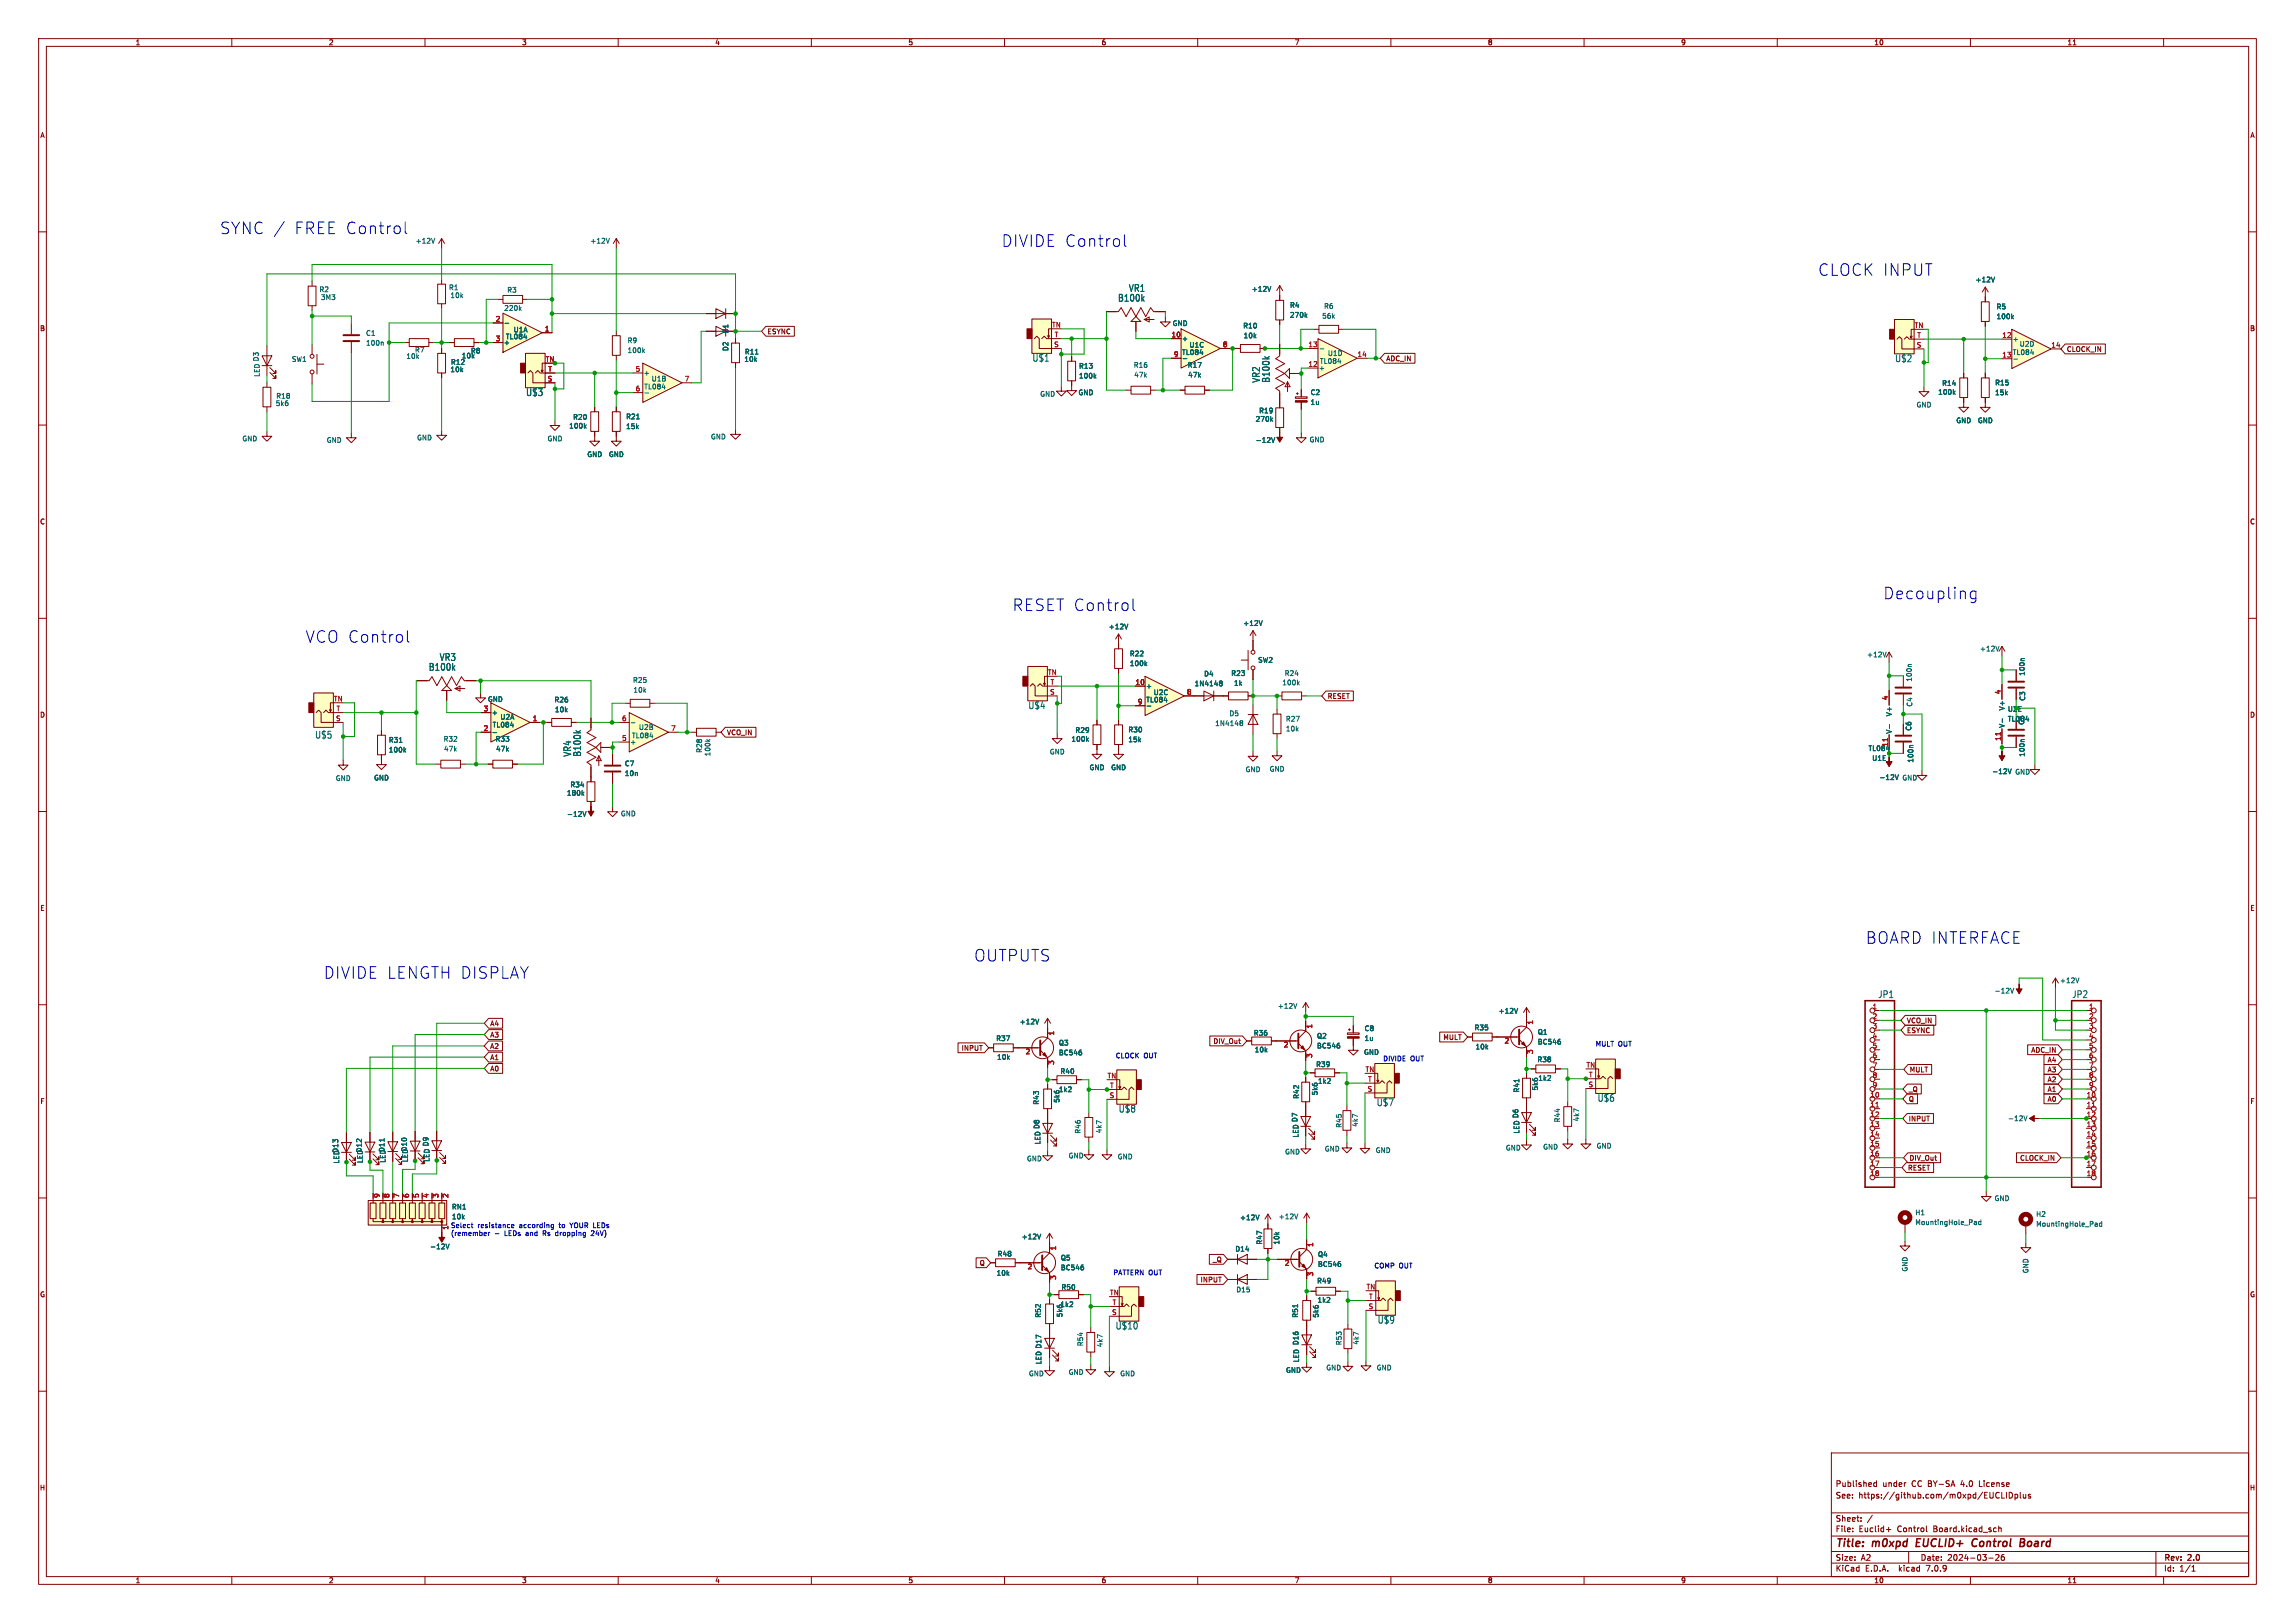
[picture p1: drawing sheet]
<svg xmlns="http://www.w3.org/2000/svg" width="594mm" height="420mm" viewBox="0 0 594 420" stroke-linecap="round" stroke-linejoin="round" font-family="sans-serif">
<defs><g id="words">
<g font-size="4.2" fill="#0000c2">
<text x="56.8" y="60.8">SYNC /</text>
<text x="75.8" y="60.8">FREE Control</text>
<text x="259.1" y="64.1">DIVIDE Control</text>
<text x="470.4" y="71.6">CLOCK INPUT</text>
<text x="487.3" y="155.3">Decoupling</text>
<text x="261.9" y="158.4">RESET Control</text>
<text x="78.9" y="166.6">VCO Control</text>
<text x="482.7" y="244.5">BOARD INTERFACE</text>
<text x="252" y="249.1">OUTPUTS</text>
<text x="83.6" y="253.5">DIVIDE LENGTH DISPLAY</text>
</g>
<g font-size="2.8" fill="#840000">
<text x="475" y="400.9">Title:</text>
<text x="484.7" y="400.9">m0xpd</text>
<text x="496.8" y="400.9">EUCLID+</text>
<text x="512.1" y="400.9">Control</text>
<text x="525.3" y="400.9">Board</text>
</g>
<g font-size="2.5" fill="#006464">
<text x="292.1" y="75.7">VR1</text>
<text x="289.3" y="78.2">B100k</text>
<text x="267.1" y="93.8">U$1</text>
<text x="490.4" y="93.9">U$2</text>
<text x="326.3" y="99.1" transform="rotate(-90 326.3 99.1)">VR2</text>
<text x="328.8" y="99.1" transform="rotate(-90 328.8 99.1)">B100k</text>
<text x="136.1" y="102.7">U$3</text>
<text x="110.9" y="173.8">B100k</text>
<text x="113.7" y="171.2">VR3</text>
<text x="266.1" y="183.7">U$4</text>
<text x="81.5" y="191.3">U$5</text>
<text x="148" y="195.9" transform="rotate(-90 148 195.9)">VR4</text>
<text x="150.6" y="195.9" transform="rotate(-90 150.6 195.9)">B100k</text>
<text x="486" y="258.5">JP1</text>
<text x="536.2" y="258.5">JP2</text>
<text x="356.2" y="286.4">U$7</text>
<text x="413.4" y="285.3">U$6</text>
<text x="289.5" y="288.1">U$8</text>
<text x="288.7" y="344.2">U$10</text>
<text x="356.5" y="342.7">U$9</text>
</g>
<g font-size="2.1" fill="#840000">
<text x="475" y="388">See:</text>
<text x="475" y="385">Published</text>
<text x="481" y="388">https://github.com/m0xpd/EUCLIDplus</text>
<text x="487.2" y="385">under</text>
<text x="494.8" y="385">CC BY-SA</text>
<text x="507.8" y="385">4.0</text>
<text x="512.6" y="385">License</text>
<text x="475" y="394">Sheet:</text>
<text x="475" y="396.7">File:</text>
<text x="481.1" y="396.7">Euclid+</text>
<text x="491.1" y="396.7">Control</text>
<text x="500.5" y="396.7">Board.kicad_sch</text>
<text x="475" y="406.9">KiCad</text>
<text x="475" y="404.1">Size:</text>
<text x="481.7" y="404.1">A2</text>
<text x="482.7" y="406.9">E.D.A.</text>
<text x="491.6" y="406.9">kicad</text>
<text x="497" y="404.1">Date:</text>
<text x="498.8" y="406.9">7.0.9</text>
<text x="504" y="404.1">2024-03-26</text>
<text x="560" y="404.3">Rev:</text>
<text x="560" y="406.9">Id:</text>
<text x="564.1" y="406.9">1/1</text>
<text x="566.4" y="404.3">2.0</text>
</g>
<g font-size="1.8" fill="#840000">
<text x="35" y="11.9">1</text>
<text x="85" y="11.9">2</text>
<text x="135" y="11.9">3</text>
<text x="185" y="11.9">4</text>
<text x="235" y="11.9">5</text>
<text x="285" y="11.9">6</text>
<text x="335" y="11.9">7</text>
<text x="385" y="11.9">8</text>
<text x="435" y="11.9">9</text>
<text x="485" y="11.9">10</text>
<text x="535" y="11.9">11</text>
<text x="10.3" y="35.9">A</text>
<text x="582.3" y="35.9">A</text>
<text x="10.3" y="85.9">B</text>
<text x="198.5" y="86.7">ESYNC</text>
<text x="582.3" y="85.9">B</text>
<text x="358.7" y="93.7">ADC_IN</text>
<text x="534.8" y="91.3">CLOCK_IN</text>
<text x="10.3" y="135.9">C</text>
<text x="582.3" y="135.9">C</text>
<text x="10.3" y="185.9">D</text>
<text x="343.5" y="181">RESET</text>
<text x="582.3" y="185.9">D</text>
<text x="188" y="190.4">VCO_IN</text>
<text x="10.3" y="235.9">E</text>
<text x="582.3" y="235.9">E</text>
<text x="126.8" y="268.7">A3</text>
<text x="126.8" y="265.7">A4</text>
<text x="373.4" y="269.3">MULT</text>
<text x="493.4" y="265">VCO_IN</text>
<text x="493.5" y="267.5">ESYNC</text>
<text x="126.8" y="271.6">A2</text>
<text x="126.8" y="274.5">A1</text>
<text x="248.8" y="272.1">INPUT</text>
<text x="313.9" y="270.3">DIV_Out</text>
<text x="525.6" y="272.6">ADC_IN</text>
<text x="529.9" y="275.1">A4</text>
<text x="126.8" y="277.4">A0</text>
<text x="494.2" y="277.7">MULT</text>
<text x="529.9" y="280.2">A2</text>
<text x="529.9" y="277.7">A3</text>
<text x="10.3" y="285.9">F</text>
<text x="493.9" y="285.3">Q</text>
<text x="494" y="282.8">_Q</text>
<text x="529.9" y="282.8">A1</text>
<text x="529.9" y="285.3">A0</text>
<text x="582.3" y="285.9">F</text>
<text x="493.9" y="290.4">INPUT</text>
<text x="493.7" y="303.1">RESET</text>
<text x="494.1" y="300.5">DIV_Out</text>
<text x="522.7" y="300.5">CLOCK_IN</text>
<text x="253.5" y="327.7">Q</text>
<text x="313.8" y="326.8">_Q</text>
<text x="10.3" y="335.9">G</text>
<text x="310.6" y="332">INPUT</text>
<text x="582.3" y="335.9">G</text>
<text x="10.2" y="385.9">H</text>
<text x="582.2" y="385.9">H</text>
<text x="35" y="409.9">1</text>
<text x="85" y="409.9">2</text>
<text x="135" y="409.9">3</text>
<text x="185" y="409.9">4</text>
<text x="235" y="409.9">5</text>
<text x="285" y="409.9">6</text>
<text x="335" y="409.9">7</text>
<text x="385" y="409.9">8</text>
<text x="435" y="409.9">9</text>
<text x="485" y="409.9">10</text>
<text x="535" y="409.9">11</text>
</g>
<g font-size="1.8" fill="#006464">
<text x="107.5" y="63.2">+12V</text>
<text x="152.7" y="63.2">+12V</text>
<text x="82.6" y="75.8">R2</text>
<text x="82.9" y="77.8">3M3</text>
<text x="116.1" y="75.3">R1</text>
<text x="116.5" y="77.3">10k</text>
<text x="131.2" y="75.9">R3</text>
<text x="323.9" y="75.7">+12V</text>
<text x="511.2" y="73.3">+12V</text>
<text x="130.4" y="80.6">220k</text>
<text x="333.8" y="79.9">R4</text>
<text x="333.8" y="82.4">270k</text>
<text x="342.1" y="82.7">56k</text>
<text x="342.6" y="80.1">R6</text>
<text x="516.6" y="80.2">R5</text>
<text x="516.6" y="82.8">100k</text>
<text x="94.6" y="87.1">C1</text>
<text x="94.6" y="89.6">100n</text>
<text x="130.3" y="89.5">+</text>
<text x="130.8" y="88">TL084</text>
<text x="132.8" y="86.2">U1A</text>
<text x="162.3" y="89">R9</text>
<text x="188.7" y="86.4" transform="rotate(-90 188.7 86.4)">D1</text>
<text x="303.4" y="84.6">GND</text>
<text x="305.8" y="88.5">+</text>
<text x="321.7" y="85.2">R10</text>
<text x="321.8" y="87.7">10k</text>
<text x="520.8" y="88.6">+</text>
<text x="522.6" y="89.9">U2D</text>
<text x="75.4" y="93.8">SW1</text>
<text x="105.1" y="93.1">10k</text>
<text x="107.3" y="91.4">R7</text>
<text x="116.6" y="94.6">R12</text>
<text x="119.4" y="92.9">10k</text>
<text x="121.8" y="91.7">R8</text>
<text x="162.3" y="91.5">100k</text>
<text x="188.7" y="91" transform="rotate(-90 188.7 91)">D2</text>
<text x="192.5" y="93.8">10k</text>
<text x="192.7" y="91.9">R11</text>
<text x="279.2" y="95.6">R13</text>
<text x="293.3" y="95.4">R16</text>
<text x="305.8" y="92">TL084</text>
<text x="307.3" y="95.4">R17</text>
<text x="307.7" y="90.1">U1C</text>
<text x="341.5" y="94.3">TL084</text>
<text x="343.6" y="92.3">U1D</text>
<text x="520.8" y="92">TL084</text>
<text x="67.4" y="97.6" transform="rotate(-90 67.4 97.6)">LED D3</text>
<text x="116.5" y="96.5">10k</text>
<text x="166.5" y="97.4">+</text>
<text x="166.6" y="100.9">TL084</text>
<text x="168.6" y="98.9">U1B</text>
<text x="279.2" y="98.1">100k</text>
<text x="293.4" y="97.9">47k</text>
<text x="307.4" y="97.9">47k</text>
<text x="341.2" y="96.1">+</text>
<text x="502.5" y="100.1">R14</text>
<text x="516.3" y="99.9">R15</text>
<text x="71.3" y="105.3">5k6</text>
<text x="71.4" y="103.4">R18</text>
<text x="269.1" y="102.8">GND</text>
<text x="279" y="102.5">GND</text>
<text x="325.8" y="107.2">R19</text>
<text x="339.1" y="102.4">C2</text>
<text x="339.1" y="105">1u</text>
<text x="495.9" y="105.6">GND</text>
<text x="501.5" y="102.3">100k</text>
<text x="516.3" y="102.5">15k</text>
<text x="147.2" y="111.1">100k</text>
<text x="148.2" y="108.8">R20</text>
<text x="161.9" y="111.2">15k</text>
<text x="161.9" y="108.7">R21</text>
<text x="183.9" y="113.9">GND</text>
<text x="324.9" y="109.3">270k</text>
<text x="506.2" y="109.7">GND</text>
<text x="511.8" y="109.7">GND</text>
<text x="62.6" y="114.4">GND</text>
<text x="84.5" y="114.8">GND</text>
<text x="107.8" y="114.1">GND</text>
<text x="141.6" y="114.4">GND</text>
<text x="151.9" y="118.5">GND</text>
<text x="157.5" y="118.5">GND</text>
<text x="324.9" y="114.8">-12V</text>
<text x="338.8" y="114.7">GND</text>
<text x="286.9" y="163">+12V</text>
<text x="321.7" y="162.2">+12V</text>
<text x="292.3" y="170">R22</text>
<text x="292.3" y="172.6">100k</text>
<text x="325.5" y="171.7">SW2</text>
<text x="483.1" y="170.3">+12V</text>
<text x="512.3" y="168.8">+12V</text>
<text x="163.7" y="176.9">R25</text>
<text x="163.8" y="179.4">10k</text>
<text x="296.5" y="178.4">+</text>
<text x="309.1" y="177.8">1N4148</text>
<text x="311.5" y="175.2">D4</text>
<text x="318.6" y="175.1">R23</text>
<text x="319.3" y="177.6">1k</text>
<text x="331.8" y="177.5">100k</text>
<text x="332.4" y="175.1">R24</text>
<text x="495" y="176.5" transform="rotate(-90 495 176.5)">100n</text>
<text x="524.2" y="175" transform="rotate(-90 524.2 175)">100n</text>
<text x="126.2" y="181.8">GND</text>
<text x="127.2" y="185.3">+</text>
<text x="143.4" y="182">R26</text>
<text x="143.5" y="184.5">10k</text>
<text x="296.6" y="182">TL084</text>
<text x="298.5" y="180.1">U2C</text>
<text x="318.1" y="185.5">D5</text>
<text x="489.8" y="185.5" transform="rotate(-90 489.8 185.5)">V+</text>
<text x="495.1" y="183" transform="rotate(-90 495.1 183)">C4</text>
<text x="519" y="184" transform="rotate(-90 519 184)">V+</text>
<text x="524.4" y="181.5" transform="rotate(-90 524.4 181.5)">C3</text>
<text x="127.4" y="188.4">TL084</text>
<text x="129.4" y="186.4">U2A</text>
<text x="163.5" y="191.2">TL084</text>
<text x="165.3" y="189.1">U2B</text>
<text x="278.2" y="189.8">R29</text>
<text x="291.9" y="189.7">R30</text>
<text x="314.4" y="188.1">1N4148</text>
<text x="332.7" y="186.9">R27</text>
<text x="332.7" y="189.5">10k</text>
<text x="489.8" y="190" transform="rotate(-90 489.8 190)">V-</text>
<text x="494.9" y="189.2" transform="rotate(-90 494.9 189.2)">C6</text>
<text x="519" y="188.5" transform="rotate(-90 519 188.5)">V-</text>
<text x="519.6" y="186.9">TL084</text>
<text x="524.1" y="187.7" transform="rotate(-90 524.1 187.7)">C5</text>
<text x="100.5" y="192.4">R31</text>
<text x="100.5" y="194.9">100k</text>
<text x="114.7" y="192.1">R32</text>
<text x="114.8" y="194.7">47k</text>
<text x="128.2" y="192.1">R33</text>
<text x="128.3" y="194.7">47k</text>
<text x="163" y="192.9">+</text>
<text x="181.9" y="194.9" transform="rotate(-90 181.9 194.9)">R28</text>
<text x="184" y="195.8" transform="rotate(-90 184 195.8)">100k</text>
<text x="271.6" y="195.4">GND</text>
<text x="277.2" y="192.1">100k</text>
<text x="291.9" y="192.3">15k</text>
<text x="483.5" y="194.5">TL084</text>
<text x="484.5" y="197.1">U1E</text>
<text x="495.4" y="197.5" transform="rotate(-90 495.4 197.5)">100n</text>
<text x="524.2" y="196" transform="rotate(-90 524.2 196)">100n</text>
<text x="86.8" y="202.3">GND</text>
<text x="96.7" y="202.2">GND</text>
<text x="147.5" y="203.9">R34</text>
<text x="161.6" y="198.5">C7</text>
<text x="161.6" y="201">10n</text>
<text x="281.9" y="199.5">GND</text>
<text x="287.5" y="199.5">GND</text>
<text x="322.3" y="200">GND</text>
<text x="328.5" y="199.9">GND</text>
<text x="486.3" y="202">-12V</text>
<text x="492.2" y="202.2">GND</text>
<text x="515.5" y="200.5">-12V</text>
<text x="521.5" y="200.6">GND</text>
<text x="146.6" y="206.1">180k</text>
<text x="146.6" y="211.6">-12V</text>
<text x="160.6" y="211.4">GND</text>
<text x="516.2" y="257.3">-12V</text>
<text x="533" y="254.6">+12V</text>
<text x="330.6" y="261.2">+12V</text>
<text x="387.8" y="262.5">+12V</text>
<text x="257.7" y="269.6">R37</text>
<text x="263.8" y="265.3">+12V</text>
<text x="324.4" y="268.2">R36</text>
<text x="340.8" y="269">Q2</text>
<text x="353.1" y="267">C8</text>
<text x="353.1" y="269.6">1u</text>
<text x="381.5" y="266.8">R35</text>
<text x="397.9" y="267.9">Q1</text>
<text x="258" y="274.4">10k</text>
<text x="273.9" y="270.7">Q3</text>
<text x="273.9" y="273.3">BC546</text>
<text x="324.6" y="272.5">10k</text>
<text x="340.8" y="271.5">BC546</text>
<text x="352.9" y="273.2">GND</text>
<text x="381.8" y="271.8">10k</text>
<text x="397.8" y="275.1">R38</text>
<text x="397.9" y="270.5">BC546</text>
<text x="274.4" y="278.1">R40</text>
<text x="340.5" y="276.3">R39</text>
<text x="341" y="280.6">1k2</text>
<text x="398" y="279.9">1k2</text>
<text x="269.1" y="286" transform="rotate(-90 269.1 286)">R43</text>
<text x="274" y="282.8">1k2</text>
<text x="274.4" y="285.5" transform="rotate(-90 274.4 285.5)">5k6</text>
<text x="336.4" y="284.5" transform="rotate(-90 336.4 284.5)">R42</text>
<text x="341.2" y="283.6" transform="rotate(-90 341.2 283.6)">5k6</text>
<text x="393.4" y="282.8" transform="rotate(-90 393.4 282.8)">R41</text>
<text x="398.2" y="282.3" transform="rotate(-90 398.2 282.3)">5k6</text>
<text x="279.9" y="293.5" transform="rotate(-90 279.9 293.5)">R46</text>
<text x="285.3" y="293.4" transform="rotate(-90 285.3 293.4)">4k7</text>
<text x="347.4" y="292" transform="rotate(-90 347.4 292)">R45</text>
<text x="351.6" y="291.7" transform="rotate(-90 351.6 291.7)">4k7</text>
<text x="393.4" y="293.5" transform="rotate(-90 393.4 293.5)">LED D6</text>
<text x="404" y="290.6" transform="rotate(-90 404 290.6)">R44</text>
<text x="408.9" y="290.3" transform="rotate(-90 408.9 290.3)">4k7</text>
<text x="519.6" y="290.3">-12V</text>
<text x="269.5" y="296.3" transform="rotate(-90 269.5 296.3)">LED D8</text>
<text x="276.5" y="299.9">GND</text>
<text x="332.5" y="298.9">GND</text>
<text x="336.3" y="294.5" transform="rotate(-90 336.3 294.5)">LED D7</text>
<text x="342.8" y="298.2">GND</text>
<text x="356" y="298.6">GND</text>
<text x="389.6" y="297.9">GND</text>
<text x="399.3" y="297.7">GND</text>
<text x="413.1" y="297.4">GND</text>
<text x="88" y="301.2" transform="rotate(-90 88 301.2)">LEDD13</text>
<text x="94.1" y="301.1" transform="rotate(-90 94.1 301.1)">LEDD12</text>
<text x="100" y="301" transform="rotate(-90 100 301)">LEDD11</text>
<text x="105.8" y="300.9" transform="rotate(-90 105.8 300.9)">LEDD10</text>
<text x="111.4" y="300.8" transform="rotate(-90 111.4 300.8)">LED D9</text>
<text x="265.7" y="300.7">GND</text>
<text x="289.2" y="300.2">GND</text>
<text x="516.1" y="311">GND</text>
<text x="116.8" y="315.7">10k</text>
<text x="116.8" y="313.2">RN1</text>
<text x="320.8" y="316">+12V</text>
<text x="330.9" y="315.7">+12V</text>
<text x="495.6" y="314.7">H1</text>
<text x="495.6" y="317.2">MountingHole_Pad</text>
<text x="526.9" y="315.1">H2</text>
<text x="526.9" y="317.6">MountingHole_Pad</text>
<text x="111.2" y="323.5">-12V</text>
<text x="264.3" y="320.9">+12V</text>
<text x="326.9" y="322.2" transform="rotate(-90 326.9 322.2)">R47</text>
<text x="331.3" y="322.2" transform="rotate(-90 331.3 322.2)">10k</text>
<text x="258.1" y="325.3">R48</text>
<text x="274.5" y="326.4">Q5</text>
<text x="274.5" y="328.9">BC546</text>
<text x="319.6" y="324.1">D14</text>
<text x="341" y="325.5">Q4</text>
<text x="341" y="328">BC546</text>
<text x="493.9" y="329.2" transform="rotate(-90 493.9 329.2)">GND</text>
<text x="525.2" y="329.6" transform="rotate(-90 525.2 329.6)">GND</text>
<text x="257.8" y="330.3">10k</text>
<text x="274.6" y="334">R50</text>
<text x="319.9" y="334.6">D15</text>
<text x="340.8" y="332.3">R49</text>
<text x="269.6" y="341.1" transform="rotate(-90 269.6 341.1)">R52</text>
<text x="274.3" y="338.4">1k2</text>
<text x="275.2" y="341" transform="rotate(-90 275.2 341)">5k6</text>
<text x="336.1" y="341.1" transform="rotate(-90 336.1 341.1)">R51</text>
<text x="340.9" y="337.3">1k2</text>
<text x="341.5" y="341.1" transform="rotate(-90 341.5 341.1)">5k6</text>
<text x="269.7" y="353.2" transform="rotate(-90 269.7 353.2)">LED D17</text>
<text x="280.5" y="348.5" transform="rotate(-90 280.5 348.5)">R54</text>
<text x="285.6" y="348.7" transform="rotate(-90 285.6 348.7)">4k7</text>
<text x="336.4" y="352.7" transform="rotate(-90 336.4 352.7)">LED D16</text>
<text x="347.4" y="348.2" transform="rotate(-90 347.4 348.2)">R53</text>
<text x="351.9" y="348.1" transform="rotate(-90 351.9 348.1)">4k7</text>
<text x="266.2" y="356.3">GND</text>
<text x="276.5" y="356">GND</text>
<text x="289.8" y="356.3">GND</text>
<text x="332.7" y="355.4">GND</text>
<text x="343.1" y="354.8">GND</text>
<text x="356.2" y="354.8">GND</text>
</g>
<g font-size="1.8" fill="#a90000">
<text x="128.2" y="83.3">2</text>
<text x="128.2" y="88.4">3</text>
<text x="140.9" y="85.9">1</text>
<text x="272.2" y="84.8">TN</text>
<text x="272.7" y="89.9">S</text>
<text x="272.8" y="87.4">T</text>
<text x="303.1" y="87.4">10</text>
<text x="316.4" y="89.9">8</text>
<text x="338.5" y="89.9">13</text>
<text x="495.4" y="85">TN</text>
<text x="496.1" y="87.5">T</text>
<text x="518.1" y="87.5">12</text>
<text x="141.1" y="93.7">TN</text>
<text x="303.7" y="92.5">9</text>
<text x="338.5" y="95">12</text>
<text x="351.2" y="92.5">14</text>
<text x="496" y="90">S</text>
<text x="518.1" y="92.6">13</text>
<text x="530.8" y="90">14</text>
<text x="141.7" y="98.8">S</text>
<text x="141.8" y="96.3">T</text>
<text x="164.4" y="96.3">5</text>
<text x="164.4" y="101.3">6</text>
<text x="177.1" y="98.8">7</text>
<text x="271.1" y="174.8">TN</text>
<text x="271.7" y="179.8">S</text>
<text x="271.8" y="177.3">T</text>
<text x="293.8" y="177.3">10</text>
<text x="307.1" y="179.8">8</text>
<text x="517.9" y="179.8" transform="rotate(-90 517.9 179.8)">4</text>
<text x="86.3" y="181.6">TN</text>
<text x="87" y="184.2">T</text>
<text x="125.1" y="184.2">3</text>
<text x="294.4" y="182.4">9</text>
<text x="488.7" y="181.3" transform="rotate(-90 488.7 181.3)">4</text>
<text x="86.8" y="186.7">S</text>
<text x="125.1" y="189.2">2</text>
<text x="137.8" y="186.7">1</text>
<text x="160.9" y="191.8">5</text>
<text x="160.9" y="186.7">6</text>
<text x="173.6" y="189.2">7</text>
<text x="517.9" y="191.8" transform="rotate(-90 517.9 191.8)">11</text>
<text x="488.7" y="193.3" transform="rotate(-90 488.7 193.3)">11</text>
<text x="484.6" y="261.2">1</text>
<text x="484.6" y="263.8">2</text>
<text x="540.6" y="261.2">1</text>
<text x="540.6" y="263.8">2</text>
<text x="273.1" y="268" transform="rotate(-90 273.1 268)">1</text>
<text x="339.9" y="266.3" transform="rotate(-90 339.9 266.3)">1</text>
<text x="397.1" y="265.2" transform="rotate(-90 397.1 265.2)">1</text>
<text x="484.6" y="266.3">3</text>
<text x="484.6" y="268.9">4</text>
<text x="540.6" y="266.3">3</text>
<text x="540.6" y="268.9">4</text>
<text x="265.4" y="273.1">2</text>
<text x="273.1" y="275.7" transform="rotate(-90 273.1 275.7)">3</text>
<text x="332.2" y="271.3">2</text>
<text x="339.9" y="273.9" transform="rotate(-90 339.9 273.9)">3</text>
<text x="389.3" y="270.3">2</text>
<text x="397.1" y="272.9" transform="rotate(-90 397.1 272.9)">3</text>
<text x="484.6" y="271.4">5</text>
<text x="484.6" y="273.9">6</text>
<text x="540.6" y="271.4">5</text>
<text x="540.6" y="273.9">6</text>
<text x="286.5" y="279.1">TN</text>
<text x="287.2" y="281.7">T</text>
<text x="353.3" y="277.5">TN</text>
<text x="354" y="280">T</text>
<text x="410.5" y="276.4">TN</text>
<text x="411" y="281.4">S</text>
<text x="411.1" y="278.9">T</text>
<text x="484.6" y="276.5">7</text>
<text x="484.6" y="279">8</text>
<text x="484.6" y="281.6">9</text>
<text x="540.6" y="276.5">7</text>
<text x="540.6" y="279">8</text>
<text x="540.6" y="281.6">9</text>
<text x="287.1" y="284.2">S</text>
<text x="353.9" y="282.6">S</text>
<text x="484" y="284.1">10</text>
<text x="484" y="286.6">11</text>
<text x="540" y="284.1">10</text>
<text x="540" y="286.6">11</text>
<text x="484" y="289.2">12</text>
<text x="484" y="291.7">13</text>
<text x="540" y="291.7">13</text>
<text x="484" y="294.3">14</text>
<text x="484" y="296.8">15</text>
<text x="484" y="299.3">16</text>
<text x="540" y="294.3">14</text>
<text x="540" y="296.8">15</text>
<text x="484" y="301.9">17</text>
<text x="484" y="304.4">18</text>
<text x="540" y="301.9">17</text>
<text x="540" y="304.4">18</text>
<text x="98.6" y="310.1" transform="rotate(-90 98.6 310.1)">9</text>
<text x="101.1" y="310.1" transform="rotate(-90 101.1 310.1)">8</text>
<text x="103.6" y="310.1" transform="rotate(-90 103.6 310.1)">7</text>
<text x="106.2" y="310.1" transform="rotate(-90 106.2 310.1)">6</text>
<text x="108.7" y="310.1" transform="rotate(-90 108.7 310.1)">5</text>
<text x="111.3" y="310.1" transform="rotate(-90 111.3 310.1)">4</text>
<text x="113.8" y="310.1" transform="rotate(-90 113.8 310.1)">3</text>
<text x="116.3" y="310.1" transform="rotate(-90 116.3 310.1)">2</text>
<text x="116.3" y="318.4" transform="rotate(-90 116.3 318.4)">1</text>
<text x="273.6" y="323.7" transform="rotate(-90 273.6 323.7)">1</text>
<text x="340.2" y="322.8" transform="rotate(-90 340.2 322.8)">1</text>
<text x="265.9" y="328.8">2</text>
<text x="332.4" y="327.9">2</text>
<text x="273.6" y="331.3" transform="rotate(-90 273.6 331.3)">3</text>
<text x="287.2" y="335.3">TN</text>
<text x="340.2" y="330.4" transform="rotate(-90 340.2 330.4)">3</text>
<text x="353.6" y="333.8">TN</text>
<text x="287.7" y="340.4">S</text>
<text x="287.8" y="337.8">T</text>
<text x="354.1" y="338.8">S</text>
<text x="354.2" y="336.3">T</text>
</g>
<g font-size="1.8" fill="#009600">
<text x="519.6" y="184.4">U2E</text>
<text x="540" y="289.2">12</text>
<text x="540" y="299.3">16</text>
</g>
<g font-size="1.8" fill="#0000c2">
<text x="288.7" y="273.9">CLOCK</text>
<text x="296" y="273.9">OUT</text>
<text x="357.9" y="274.7">DIVIDE</text>
<text x="365" y="274.7">OUT</text>
<text x="412.9" y="270.9">MULT OUT</text>
<text x="116.6" y="317.9">Select</text>
<text x="123.6" y="317.9">resistance</text>
<text x="134.5" y="317.9">according</text>
<text x="145" y="317.9">to</text>
<text x="148.1" y="317.9">YOUR LEDs</text>
<text x="116.6" y="319.9">(remember</text>
<text x="130.7" y="319.9">LEDs</text>
<text x="136.4" y="319.9">and</text>
<text x="141" y="319.9">Rs</text>
<text x="144.5" y="319.9">dropping</text>
<text x="153.9" y="319.9">24V)</text>
<text x="355.6" y="328.3">COMP OUT</text>
<text x="288" y="330.1">PATTERN OUT</text>
</g>
</g></defs>
<g fill="none" stroke="#840000" stroke-width=".26">
<path d="M10 10h574v400h-574zM12 12h570v396h-570zM60 10v2M110 10v2M160 10v2M210 10v2M260 10v2M310 10v2M360 10v2M410 10v2M460 10v2M510 10v2"/>
<path d="M536.6 11.6h.7M560 10v2M10 60h2M582 60h2M512.8 78.1h2.1v5.1h-2.1zM513.8 74.3v3.8M513.8 74.3l-.7 1.3M513.8 74.3l.8 1.3M490.3 82.7h5.1v8.9h-5.1zM491 87.8l.6-.7 .7 .7v2.5h5.7M492.9 87.8l.6-.7 .7 .7h3.8M494.9 87l-.2 .5"/>
<path d="M495.4 85.2h-.7v2.3l-.3-.5M507.2 97.8h2.1v5.1h-2.1zM508.3 96.5v1.3M513.8 83.2v1.3M10 110h2M498 100.1v1.2h1.2l-1.2 1.3-1.3-1.3h1.3M508.3 102.9v2.5h1.2l-1.2 1.3-1.3-1.3h1.3M513.8 104.1v1.3h1.3l-1.3 1.3-1.2-1.3h1.2M582 110h2M10 160h2M582 160h2M179 189.5h1.3"/>
<path d="M180.3 188.5h5v2h-5zM185.3 189.5h1.3M10 210h2M582 210h2M10 260h2M582 260h2M379.9 268.4h1.2M381.1 267.3h5.1v2.1h-5.1zM386.2 268.4h7M393.2 269l1.9 1.9v2.5M395.1 260.7v5.1l-1.9 1.9M395.1 260.7l-.8 1.3"/>
<path d="M395.1 260.7l.8 1.3M396.2 276.6h1.3M397.5 275.6h5.1v2h-5.1zM402.6 276.6h1.3M410.5 279.1h3.8l.6-.6 .6 .6M413 274.1h5.1v8.9h-5.1zM413 276.6h.8v2.3l.2-.5M413.5 278.4l.3 .5M417.4 279.1l-.6-.6-.6 .6v2.6h-5.7M10 310h2M582 310h2M10 360h2"/>
<path d="M474 376h108v32h-108zM582 360h2M474 397.5h108M474 391.5h108M479.5 396.2v.2M479.5 395.4v.2M481.7 393.5v.2M481.7 392.7v.2M484.6 392.1l-1.3 1.9M485.7 383.2v1.5M485.7 383.7h-.5l-.2 .3 .1 .6h.6M488.2 395.8h1.2"/>
<path d="M488.8 395.2v1.2M493.2 383.7h.1M498.6 394.9v1.3l.2 .2M516.5 395.4h.2M516.7 396.3l-.2 .1M517 386.2l.5 .1M517.3 395.5l.6-.1 .1 1M517.3 394.9v1.5M517.5 387.5l-.5 .2M518.1 386.2v1.5h.7M519.3 386.2v1.5M520 386.2a.76 .76 0 0 1 .9 .7 .76 .76 0 0 1-.9 .8z"/>
<path d="M521.5 386.7h.5l.2 .3-.1 .6h-.6M521.5 386.7v1.5M522.9 386.2v1.3l.2 .2M523.7 386.7v.9l.6-.1M524.3 386.7v1M525.5 386.7h-.3l-.2 .2v.2l.5 .1v.4h-.5M60 408v2M110 408v2M160 408v2M210 408v2M260 408v2M310 408v2"/>
<path d="M360 408v2M410 408v2M460 408v2M474 404.5h108M474 401.5h108M494 401.5v3M510 408v2M514.7 403.2h1.2M516.5 402.4l.6-.1 .3 .4-.9 1.1h.9M518.7 402.3h-.5l-.2 .3v.9l.2 .3 .5-.2v-.7l-.5-.1-.2 .3M536.6 409.6h.7M558 401.5v6.5"/>
<path d="M560 408v2M567.3 406.6h.9M567.3 405.5l.4-.4v1.5"/>
<circle cx="393.8" cy="268.4" r="2.82"/>
</g>
<path d="M496.2 398.2l-.3 2h1M511.4 398.2a1.07 1.07 0 0 0-.9 .8 1.07 1.07 0 0 0 .5 1.2l.5-.1M522.9 399.1h.7M523 398.2h.7l.3 .2v.4l-.4 .3M523.6 399.1l.4 .4-.2 .5-.3 .2h-.7" fill="none" stroke="#840000" stroke-width=".4"/>
<path d="M516.3 71.7l-.5 1.3M520.8 82l.4 .5M521.2 81.6l-.5 .5M505.7 101.6l.3 .5M506 101.2l-.4 .5M182.9 191.3l.5 .5M183.8 191.3l-.5 .4M392.8 260.9l-.4 1.3M403.8 269.5v.6" fill="none" stroke="#006464" stroke-width=".26"/>
<g fill="#ffffc2" stroke="#ffffc2" stroke-width=".26">
<path d="M413 274.1h5.1v8.9h-5.1z"/>
<path d="M490.3 82.7h5.1v8.9h-5.1z"/>
</g>
<g fill="#840000" stroke="#840000" stroke-width=".26">
<path d="M418.1 276.6h1.3v2.5h-1.3z"/>
<path d="M393.8 270.1l.5-.5 .5 1z"/>
<path d="M489.1 85.2h1.2v2.6h-1.2z"/>
</g>
<path d="M393.2 266.4v3.9" fill="none" stroke="#840000" stroke-width=".51"/>
<path d="M520.7 85.2l10.2 5.1-10.2 5.1z" fill="#ffffc2"/>
<g fill="none" stroke="#840000" stroke-width=".26">
<path d="M340.1 85.2h1.3M341.4 84.2h5.1v2h-5.1zM346.5 85.2h1.2M518.2 87.8h2.5M518.2 92.8h2.5M520.7 85.2l10.2 5.1-10.2 5.1zM530.9 90.3h2.5M518.2 167.3v2.5M518.2 177.2v3.8M518.2 167.3l-.8 1.2M518.2 167.3l.7 1.2M521.8 173.4v2.7"/>
<path d="M521.8 178.2v2.8M518.2 188.6v3.8M521.8 185.8v2.8M521.8 190.6v2.8M348.7 267.3h3.1v.4h-3.1zM349 266.4h.5M349.2 266.2v.5M350.3 268.7v3.1h1.2l-1.2 1.3-1.3-1.3h1.3M350.3 265.4v1.9M355.8 275.2h5.1v8.9h-5.1zM355.8 277.7h.8v2.3l.2-.5M356.3 279.5l.3 .5"/>
<path d="M394.1 279h2v5.1h-2zM395.1 277.7v1.3M485.3 261.5h1.2M485.3 264h1.2M485.3 266.6h1.2M485.3 269.1h1.2M485.3 271.7h1.2M485.3 274.2h1.2M485.3 276.7h1.2M485.3 279.3h1.2M540 261.5h1.3M540 266.6h1.3"/>
<path d="M540 271.7h1.3M540 274.2h1.3M540 276.7h1.3M540 279.3h1.3M353.3 280.3h3.8l.6-.6 .7 .6M360.3 280.3l-.7-.6-.6 .6v2.5h-5.7M393.8 287.9h2.6l-1.3 2.5zM393.8 290.4h2.6M395.1 295v1.3h1.3l-1.3 1.3-1.3-1.3h1.3M395.1 284.1v8.9M395.9 292.2l1.5 1.6v-.8v.8h-.8M395.9 291l1.5 1.5v-.8v.8h-.8"/>
<path d="M404.7 286.4h2.1v5.1h-2.1zM405.8 294.8v1.2h1.2l-1.2 1.3-1.3-1.3h1.3M405.8 285.1v1.3M405.8 291.5v1.2M410.5 294.8v1.2h1.2l-1.2 1.3-1.3-1.3h1.3M485.3 284.4h1.2M485.3 286.9h1.2M485.3 289.4h1.2M485.3 292h1.2M485.3 294.5h1.2M485.3 297.1h1.2M485.3 299.6h1.2"/>
<path d="M485.3 281.8h1.2M540 281.8h1.3M485.3 302.1h1.2M485.3 304.7h1.2M493.1 316.3v2.6M514.1 308.4v1.2h1.3l-1.3 1.3-1.3-1.3h1.3M524.3 316.8v2.5M493.1 321.2v1.2h1.2l-1.2 1.3-1.3-1.3h1.3M524.3 321.6v1.3h1.3l-1.3 1.2-1.2-1.2h1.2"/>
<circle cx="484.6" cy="276.7" r=".63"/>
<circle cx="484.6" cy="279.3" r=".63"/>
<circle cx="484.6" cy="264" r=".63"/>
<circle cx="484.6" cy="261.5" r=".63"/>
<circle cx="484.6" cy="274.2" r=".63"/>
<circle cx="484.6" cy="269.1" r=".63"/>
<circle cx="484.6" cy="271.7" r=".63"/>
<circle cx="484.6" cy="266.6" r=".63"/>
<circle cx="541.9" cy="271.7" r=".63"/>
<circle cx="541.9" cy="279.3" r=".63"/>
<circle cx="541.9" cy="266.6" r=".63"/>
<circle cx="541.9" cy="261.5" r=".63"/>
<circle cx="541.9" cy="269.1" r=".63"/>
<circle cx="541.9" cy="274.2" r=".63"/>
<circle cx="541.9" cy="276.7" r=".63"/>
<circle cx="541.9" cy="264" r=".63"/>
<circle cx="484.6" cy="286.9" r=".63"/>
<circle cx="484.6" cy="294.5" r=".63"/>
<circle cx="484.6" cy="292" r=".63"/>
<circle cx="484.6" cy="297.1" r=".63"/>
<circle cx="484.6" cy="299.6" r=".63"/>
<circle cx="484.6" cy="284.4" r=".63"/>
<circle cx="484.6" cy="281.8" r=".63"/>
<circle cx="484.6" cy="289.4" r=".63"/>
<circle cx="541.9" cy="289.4" r=".63"/>
<circle cx="541.9" cy="292" r=".63"/>
<circle cx="541.9" cy="297.1" r=".63"/>
<circle cx="541.9" cy="281.8" r=".63"/>
<circle cx="541.9" cy="286.9" r=".63"/>
<circle cx="541.9" cy="294.5" r=".63"/>
<circle cx="541.9" cy="284.4" r=".63"/>
<circle cx="541.9" cy="299.6" r=".63"/>
<circle cx="484.6" cy="304.7" r=".63"/>
<circle cx="484.6" cy="302.1" r=".63"/>
<circle cx="541.9" cy="302.1" r=".63"/>
<circle cx="541.9" cy="304.7" r=".63"/>
</g>
<g fill="none" stroke="#006464" stroke-width=".26">
<path d="M521.2 92.9h1M517.4 167.2l-.4 1.3M523.9 170.4h-.6l-.2 .2M518.3 186v1M523.9 191.4h-.6l-.2 .2M393.1 279.3v.7M523.8 288.7l.4 1.3 .5-1.3M511.1 316.1l.5 .1v.7M511.6 316.9h-.5M511.6 316.4h-.5M512.7 316.1h-.4l-.2 .2 .1 .6h.5M512.7 315.6v1.3"/>
<path d="M542.4 316.5l.4 .2v.6M542.8 317.3h-.4M542.8 316.8l-.4 .1M544 316.6l-.4-.1-.2 .2 .1 .6h.5M544 316.1v1.2"/>
</g>
<path d="M355.8 275.2h5.1v8.9h-5.1z" fill="#ffffc2" stroke="#ffffc2" stroke-width=".26"/>
<g fill="#840000" stroke="#840000" stroke-width=".26">
<path d="M360.9 277.7h1.3v2.6h-1.3z"/>
<path d="M525.2 289.4l1.3-.7v.7h1.3h-1.3v.8z"/>
<path d="M348.7 268.3h3.1v.4h-3.1z"/>
</g>
<g fill="none" stroke="#840000" stroke-width="1.3">
<circle cx="493.1" cy="315.1" r="1.27"/>
<circle cx="524.3" cy="315.5" r="1.27"/>
</g>
<path d="M482.7 259h7.6v48.2h-7.6zM536.2 259h7.6v48.2h-7.6z" fill="none" stroke="#840000" stroke-width=".41"/>
<path d="M517.7 189.5v.8M485.5 286.5h.7M541.5 286.5h.7" fill="none" stroke="#a90000" stroke-width=".26"/>
<path d="M519.8 177.9h4.1M519.8 176.4h4.1M519.8 190.4h4.1M519.8 188.8h4.1" fill="none" stroke="#840000" stroke-width=".51"/>
<path d="M341.1 87.6l10.2 5.1-10.2 5.1z" fill="#ffffc2"/>
<g fill="none" stroke="#840000" stroke-width=".26">
<path d="M330.2 77.7h2v5.1h-2zM331.2 73.9v3.8M331.2 73.9l-.7 1.3M331.2 73.9l.8 1.3M319.8 90.2h1.3M321.1 89.2h5v2h-5zM326.1 90.2h1.3M331.2 82.8v1.3M338.6 95.3h2.5M338.6 90.2h2.5M341.1 87.6l10.2 5.1-10.2 5.1zM351.3 92.7h2.5"/>
<path d="M488.9 168.8l-.7 1.3M488.9 168.8v2.5M488.9 178.7v3.8M488.9 168.8l.8 1.3M492.6 174.9v2.8M492.6 179.7v2.8M88.8 196.7v1.3h1.3l-1.3 1.3-1.2-1.3h1.2M158.5 195.1v2.8M158.5 199.9v2.8M488.9 190.1v3.8M492.6 187.3v2.8M492.6 192.2v2.7"/>
<path d="M497.5 199.4v1.3h1.2l-1.2 1.2-1.3-1.2h1.3M526.7 197.9v1.2h1.2l-1.2 1.3-1.3-1.3h1.3M151.9 202.3h2.1v5.1h-2.1zM153 201v1.3M153 207.4v1.3M158.5 208.8v1.3h1.3l-1.3 1.2-1.2-1.2h1.2M532 253.1l-.8 1.3M532 253.1v2.6M532 253.1l.8 1.3"/>
</g>
<g fill="none" stroke="#006464" stroke-width=".26">
<path d="M328.9 74.1l-.4 1.3M337.9 81.6l.4 .5M338.3 81.3l-.5 .4M341.7 90.3h.9M488.2 168.7l-.4 1.3M494.7 171.9h-.6l-.2 .2M489 187.5v1M495.1 192.9h-.6l-.2 .2M519.7 199l.5 1.2 .4-1.2M150.8 205.3l.3 .5M151.1 205l-.4 .4M490.5 200.5l.4 1.2 .5-1.2"/>
<path d="M520.4 255.7l.4 1.3 .4-1.3M538.1 253.1l-.4 1.2"/>
</g>
<path d="M490.6 179.5h4.1M490.6 177.9h4.1M156.5 198.1h4.1M156.5 199.6h4.1M490.6 191.9h4.1M490.6 190.4h4.1" fill="none" stroke="#840000" stroke-width=".51"/>
<path d="M488.5 191.1v.7" fill="none" stroke="#a90000" stroke-width=".26"/>
<g fill="#840000" stroke="#840000" stroke-width=".26">
<path d="M518.2 194.3v1.3h.7l-.7 1.3-.8-1.3h.8z"/>
<path d="M488.9 195.8v1.3h.8l-.8 1.3-.7-1.3h.7z"/>
<path d="M522.6 254.6v1.3h.8l-.8 1.3-.8-1.3h.8z"/>
</g>
<path d="M305.7 85.1l10.1 5.1-10.1 5.1z" fill="#ffffc2"/>
<g fill="none" stroke="#840000" stroke-width=".26">
<path d="M286.4 80.6h3l.8-1 1.3 2.3 1.2-2.3 1.3 2.3M292.7 99.9h5.1v2.1h-5.1zM292.7 83.2l1.3-1.3 1.3 1.3zM294 83.2v2.5M296.2 82.7l1.2-.7v1.3zM296.2 82.7h2.5M301.6 82v1.3h1.3l-1.3 1.3-1.2-1.3h1.2M301.6 80.6h-3l-.8-1-1.3 2.3-1.2-2.3-1.3 2.3M303.1 87.6h2.6M303.1 92.7h2.6M305.7 85.1l10.1 5.1-10.1 5.1zM306.7 99.9h5.1v2.1h-5.1z"/>
<path d="M315.8 90.2h2.6M331.2 89v3.1l-1 .7 2.3 1.3-2.3 1.3 2.3 1.2M332.5 96.6l-2.3 1.3 2.3 1.3-2.3 1.3 1 .7v4.3M333.2 98.8l.7 1.3h-1.3zM333.2 98.8v2.5M333.8 95.4v2.5l-1.3-1.3zM333.8 96.6h2.5M291.5 101h1.2M297.8 101h1.3M305.4 101h1.3M311.8 101h1.3M330.2 105.5h2v5.1h-2z"/>
<path d="M331.2 110.6v1.3M335.3 102.7h3v.4h-3zM335.5 101.9h.5M335.8 101.6v.5M336.8 112v1.3h1.3l-1.3 1.3-1.3-1.3h1.3M336.8 100.8v1.9M336.8 104.1v1.8M311.6 178.8l2.5 1.3-2.5 1.3zM314.1 178.8v2.6M318 179.1h5v2h-5zM321.3 170.8h1.7M323 168.3v5.1"/>
<path d="M324.3 163.2v5.1M324.3 173.4v2.5M324.3 163.2l-.8 1.3M324.3 163.2l.8 1.3M331.8 179.1h5.1v2h-5.1zM98.7 196.6v1.3h1.3l-1.3 1.2-1.2-1.2h1.2M153 185.8v3l-1.1 .8 2.3 1.3-2.3 1.3 2.3 1.2M154.2 193.4l-2.3 1.3 2.3 1.3-2.3 1.2 1.1 .8v3M155 195.6l.6 1.3h-1.2zM155 195.6v2.5M155.5 192.2v2.5l-1.3-1.3zM155.5 193.4h2.5"/>
<path d="M309.1 180.1h8.9M323 184.9h2.6M323 180.1h1.3M324.3 184.9l1.3 2.6h-2.6zM324.3 194.4v1.3h1.3l-1.3 1.3-1.3-1.3h1.3M324.3 182.4v7.6M329.5 184.8h2v5.1h-2zM330.5 194.3v1.3h1.3l-1.3 1.3-1.2-1.3h1.2M330.5 180.1h1.3M330.5 183.5v1.3M330.5 189.9v1.2M336.9 180.1h1.3"/>
<path d="M88.4 295.7h2.5l-1.2 2.5zM88.4 298.2h2.5M89.7 293.1v7.6M90.4 300l1.5 1.5v-.8v.8h-.7M90.4 298.7l1.5 1.5v-.7v.7h-.7M94.5 295.6h2.5l-1.2 2.5zM94.5 298.1h2.5M95.8 293v7.6M96.5 299.9l1.5 1.5v-.8v.8h-.7M96.5 298.6l1.5 1.5v-.7v.7h-.7M100.4 295.5h2.5l-1.2 2.5zM100.4 298h2.5"/>
<path d="M101.7 292.9v7.6M102.4 299.8l1.5 1.5v-.8v.8h-.7M102.4 298.5l1.5 1.5v-.7v.7h-.7M106.2 295.3h2.5l-1.3 2.5zM106.2 297.8h2.5M107.4 292.8v7.6M108.2 299.6l1.5 1.5v-.7v.7h-.7M108.2 298.3l1.5 1.6v-.8v.8h-.7M111.8 295.2h2.5l-1.3 2.5zM111.8 297.7h2.5M113 292.7v7.6M113.8 299.5l1.5 1.5v-.7v.7h-.7"/>
<path d="M113.8 298.2l1.5 1.6v-.8v.8h-.7M95.3 310.7h20.3v6.3h-20.3zM95.8 311.3h1.5v4.1h-1.5zM96.6 315.4v.7h2.5v-.7v.7h2.6v-.7v.7h2.5v-.7v.7h2.5v-.7v.7h2.6v-.7v.7h2.5v-.7v.7h2.6v-.7M96.6 308.8v2.5M98.3 311.3h1.6v4.1h-1.6zM99.1 310v1.3M100.9 311.3h1.5v4.1h-1.5zM101.7 310v1.3M103.4 311.3h1.6v4.1h-1.6zM104.2 310v1.3M106 311.3h1.5v4.1h-1.5z"/>
<path d="M106.7 310v1.3M108.5 311.3h1.5v4.1h-1.5zM109.3 310v1.3M111 311.3h1.6v4.1h-1.6zM111.8 310v1.3M113.6 311.3h1.5v4.1h-1.5zM114.4 310v1.3M114.4 316.4v2.5M270.6 337.4h2.1v5.1h-2.1zM271.7 336.2v1.2M272.8 335h1.3M274.1 334h5v2h-5z"/>
<path d="M279.1 335h1.3M287.1 338.1h3.9l.6-.7 .6 .7M289.7 333h5.1v8.9h-5.1zM289.7 335.5h.7v2.3l.3-.5M290.2 337.3l.2 .5M294.1 338.1l-.6-.7-.6 .7v2.5h-5.8M317.8 331.1h7.6M320.3 331.1l2.5-1.3v2.6zM320.3 329.8v2.6M337.2 336.6h2v5h-2zM338.2 335.3v1.3M271.7 353.4v1.3h1.2l-1.2 1.3-1.3-1.3h1.3"/>
<path d="M271.7 342.5v1.3M281.3 344.8h2v5.1h-2zM282.3 353.2v1.3h1.3l-1.3 1.2-1.2-1.2h1.2M282.3 343.5v1.3M282.3 349.9v1.3M287.1 353.7v1.3h1.3l-1.3 1.2-1.2-1.2h1.2M336.9 345.4h2.6l-1.3 2.6zM336.9 348h2.6M338.2 352.6v1.2h1.3l-1.3 1.3-1.3-1.3h1.3M338.2 341.6v8.9M339 349.8l1.5 1.5v-.8v.8h-.8M339 348.5l1.5 1.5v-.7v.7h-.8"/>
<path d="M347.9 343.9h2v5.1h-2zM348.9 352.3v1.3h1.2l-1.2 1.2-1.3-1.2h1.3M348.9 342.6v1.3M348.9 349v1.3M353.5 352.2v1.2h1.3l-1.3 1.3-1.2-1.3h1.2"/>
<circle cx="324.3" cy="172.8" r=".51"/>
<circle cx="324.3" cy="168.8" r=".51"/>
</g>
<g fill="none" stroke="#006464" stroke-width=".26">
<path d="M295.7 77.3l.4 .6M296.1 76.8l-.6 .6M306.2 92.8h1M327.3 92.3l.7 .6M328.5 92.3l-.7 .4M329 108.6l.4 .4M329.1 113.2l.4 1.3 .5-1.3M329.4 108.2l-.5 .5M315.7 176.7l.1 .1M315.7 176.3h.6l-.2 .5M315.8 176.8h.3M315.8 176.8h-.1"/>
<path d="M316.1 176.8l.2 .2v.4h-.6M326.7 160.6l-.4 1.3M335.9 176.8l.4 .4M336.3 176.4l-.5 .5M149.1 189.1l.7 .5M150.3 189.1l-.7 .4M321 187l.2 .1M321 186.6h.6l-.2 .5M321.2 187.1h.2M321.2 187.1h-.2M321.4 187.1l.2 .2v.4h-.6M150.8 210l.5 1.3 .4-1.3"/>
<path d="M99.4 294.7v.7M115.4 321.9l.4 1.3 .5-1.3M335.9 337.6v.7"/>
</g>
<g fill="#840000" stroke="#840000" stroke-width=".26">
<path d="M153 208.7v1.2h.7l-.7 1.3-.8-1.3h.8z"/>
<path d="M114.4 318.9v1.3h.7l-.7 1.3-.8-1.3h.8z"/>
<path d="M331.2 111.9v1.3h.8l-.8 1.2-.7-1.2h.7z"/>
<path d="M335.3 103.7h3v.4h-3z"/>
<path d="M294.8 335.5h1.2v2.6h-1.2z"/>
<circle cx="114.4" cy="316.1" r=".25"/>
<circle cx="111.8" cy="316.1" r=".25"/>
<circle cx="109.3" cy="316.1" r=".25"/>
<circle cx="106.7" cy="316.1" r=".25"/>
<circle cx="104.2" cy="316.1" r=".25"/>
<circle cx="101.7" cy="316.1" r=".25"/>
<circle cx="99.1" cy="316.1" r=".25"/>
</g>
<g fill="#ffffc2" stroke="#ffffc2" stroke-width=".26">
<path d="M95.3 310.7h20.3v6.3h-20.3z"/>
<path d="M289.7 333h5.1v8.9h-5.1z"/>
</g>
<path d="M296.4 175l10.1 5.1-10.1 5.1z" fill="#ffffc2"/>
<g fill="none" stroke="#840000" stroke-width=".26">
<path d="M158.5 86.9h2v5h-2zM159.5 85.6v1.3M159.5 91.9v1.3M189.4 88.8h2v5.1h-2zM190.4 87.5v1.3M190.4 93.9v1.2M267.1 82.6h5.1v8.8h-5.1zM267.7 87.6l.7-.6 .6 .6v2.6h5.7M269.6 87.6l.7-.6 .6 .6h3.8M271.7 86.9l-.3 .5M272.2 85.1h-.8v2.3l-.3-.5M274.7 99.9v1.3h1.3l-1.3 1.3-1.3-1.3h1.3"/>
<path d="M276.4 93.5h2v5.1h-2zM277.4 98.6v2.5h1.2l-1.2 1.3-1.3-1.3h1.3M277.4 92.2v1.3M512.8 97.8h2.1v5.1h-2.1zM513.8 96.5v1.3M153.9 112.9v1.3h1.3l-1.3 1.2-1.2-1.2h1.2M159.5 112.9v1.3h1.3l-1.3 1.2-1.3-1.2h1.3M190.4 111.1v1.3h1.2l-1.2 1.3-1.3-1.3h1.3M513.8 102.9v1.2M266 172.5h5.1v8.9h-5.1zM266.6 177.5l.7-.6 .6 .6v2.6h5.7M268.6 177.5l.6-.6 .6 .6h3.8"/>
<path d="M270.6 176.8l-.3 .5M271.1 175h-.8v2.3l-.2-.5M288.5 167.9h2v5.1h-2zM289.5 164.1v3.8M289.5 173v1.2M289.5 164.1l-.8 1.3M289.5 164.1l.8 1.3M293.8 177.5h2.6M296.4 175l10.1 5.1-10.1 5.1zM97.7 190.2h2v5.1h-2zM98.7 189v1.2M98.7 195.3v1.3"/>
<path d="M161.8 182h1.3M163.1 181h5.1v2h-5.1zM168.2 182h1.3M273.6 189.9v1.2h1.3l-1.3 1.3-1.2-1.3h1.2M282.9 187.6h2v5.1h-2zM283.9 192.7v2.5h1.3l-1.3 1.3-1.2-1.3h1.2M283.9 186.3v1.3M288.5 187.6h2v5.1h-2zM289.5 192.7v2.5h1.3l-1.3 1.3-1.3-1.3h1.3M289.5 186.3v1.3M293.8 182.6h2.6M306.5 180.1h2.6"/>
<path d="M337.9 259.5v2.5M337.9 259.5l-.7 1.2M337.9 259.5l.8 1.2M255.9 271.1h1.3M257.2 270.1h5.1v2.1h-5.1zM262.3 271.1h6.9M269.2 271.8l1.9 1.9v2.5M271.1 263.5v5.1l-1.9 1.9M271.1 263.5l-.7 1.3M271.1 263.5l.8 1.3M272.3 279.4h1.3M273.6 278.4h5v2h-5z"/>
<path d="M278.6 279.4h1.3M289.1 276.9h5v8.9h-5zM289.1 279.4h.7v2.3l.3-.5M322.7 269.4h1.3M324 268.4h5.1v2h-5.1zM329.1 269.4h6.9M336 270l1.9 1.9v2.5M337.9 264.3v2.5l-1.9 1.9M337.9 278.8v1.2M339.1 277.6h1.3M340.4 276.6h5v2h-5zM345.4 277.6h1.3"/>
<path d="M269.9 290.7h2.5l-1.3 2.5zM269.9 293.2h2.5M270.1 281.8h2.1v5.1h-2.1zM271.1 297.8v1.3h1.3l-1.3 1.3-1.2-1.3h1.2M271.1 280.5v1.3M271.1 286.9v8.9M271.9 295l1.5 1.5v-.7v.7h-.7M271.9 293.8l1.5 1.5v-.8v.8h-.7M280.8 289.2h2v5.1h-2zM281.8 297.6v1.2h1.3l-1.3 1.3-1.3-1.3h1.3M281.8 287.9v1.3M281.8 294.3v1.2"/>
<path d="M286.5 281.9h3.8l.7-.6 .6 .6M286.5 297.6v1.2h1.3l-1.3 1.3-1.3-1.3h1.3M289.6 281.2l.2 .5M293.5 281.9l-.6-.6-.7 .6v2.6h-5.7M336.7 288.9h2.5l-1.3 2.6zM336.7 291.5h2.5M336.9 280h2.1v5.1h-2.1zM337.9 296v1.3h1.3l-1.3 1.3-1.2-1.3h1.2M337.9 285.1v8.9M338.7 293.2l1.5 1.6v-.8v.8h-.7M338.7 292l1.5 1.5v-.8v.8h-.7M347.6 287.4h2v5.1h-2z"/>
<path d="M348.6 295.8v1.3h1.3l-1.3 1.2-1.3-1.2h1.3M348.6 286.1v1.3M348.6 292.5v1.3M353.3 295.9v1.3h1.3l-1.3 1.3-1.3-1.3h1.3M271.7 319.2v5l-2 1.9M271.7 319.2l-.8 1.2M271.7 319.2l.7 1.2M327.2 318h2v5.1h-2zM328.2 314.2l-.8 1.3M328.2 314.2v3.8M328.2 314.2l.7 1.3M338.2 313.9l-.8 1.3"/>
<path d="M338.2 313.9v2.6M338.2 313.9l.8 1.3M256.4 326.8h1.3M257.7 325.8h5.1v2h-5.1zM262.8 326.8h6.9M269.7 327.4l2 1.9v2.6M317.8 325.9h7.6M320.3 325.9l2.5-1.3v2.6zM320.3 324.6v2.6M328.2 323.1v1.3M330.6 325.9h5.7M336.3 326.5l1.9 1.9v2.6"/>
<path d="M338.2 320.8v2.5l-1.9 1.9M339.3 334.1h1.3M340.6 333.1h5.1v2.1h-5.1zM345.7 334.1h1.3M353.5 336.6h3.9l.6-.7 .6 .7M356.1 331.5h5.1v8.9h-5.1zM356.1 334h.7v2.3l.3-.5M356.6 335.8l.2 .5M360.5 336.6l-.6-.7-.6 .7v2.5h-5.8M270.4 346.3h2.5l-1.2 2.6zM270.4 348.9h2.5M271.7 343.8v7.6"/>
<path d="M272.4 350.6l1.5 1.6v-.8v.8h-.7M272.4 349.4l1.5 1.5v-.8v.8h-.7"/>
<circle cx="269.9" cy="271.1" r="2.82"/>
<circle cx="336.7" cy="269.4" r="2.82"/>
<circle cx="270.4" cy="326.8" r="2.82"/>
<circle cx="336.9" cy="325.9" r="2.82"/>
</g>
<g fill="none" stroke="#006464" stroke-width=".26">
<path d="M166.5 90.8l.3 .5M166.8 90.4l-.5 .5M195.5 91.6h.7M283.3 97.4l.4 .5M283.7 97l-.5 .5M291.9 161.5l-.4 1.3M296.5 171.8l.3 .5M296.8 171.4l-.5 .5M103.3 192.1h.8M104.7 194.2l.3 .4M105 193.8l-.5 .5M281.4 191.4l.3 .4"/>
<path d="M281.7 191l-.5 .5M296.9 182.7h1M335.7 259.7l-.5 1.2M268.9 263.7l-.5 1.3M279.9 272.3v.6M346.7 270.5v.7M269.4 319.3l-.4 1.3M325.9 314.4l-.4 1.3M335.9 314.1l-.4 1.3M280.4 327.9v.7M346.9 327v.7"/>
</g>
<g fill="#ffffc2" stroke="#ffffc2" stroke-width=".26">
<path d="M356.1 331.5h5.1v8.9h-5.1z"/>
<path d="M289.1 276.9h5v8.9h-5z"/>
<path d="M266 172.5h5.1v8.9h-5.1z"/>
<path d="M267.1 82.6h5.1v8.8h-5.1z"/>
</g>
<g fill="#840000" stroke="#840000" stroke-width=".26">
<path d="M361.2 334h1.2v2.6h-1.2z"/>
<path d="M294.1 279.4h1.3v2.5h-1.3z"/>
<path d="M269.9 272.9l.5-.5 .5 1z"/>
<path d="M270.4 328.5l.5-.5 .5 1.1z"/>
<path d="M336.9 327.7l.5-.5 .5 1z"/>
<path d="M336.7 271.1l.5-.5 .5 1.1z"/>
<path d="M264.7 175h1.3v2.5h-1.3z"/>
<path d="M265.8 85.1h1.3v2.5h-1.3z"/>
</g>
<path d="M269.2 269.2v3.9M336 267.5v3.8M269.7 324.9v3.8M336.3 324v3.8" fill="none" stroke="#840000" stroke-width=".51"/>
<path d="M166.4 94l10.1 5.1-10.1 5z" fill="#ffffc2"/>
<g fill="none" stroke="#840000" stroke-width=".26">
<path d="M79.8 74h2v5.1h-2zM80.8 72.8v1.2M80.8 79.1v1.3M113.3 73.5h2v5.1h-2zM114.3 61.7v2.6M114.3 72.3v1.2M114.3 78.6v1.3M114.3 61.7l-.8 1.3M114.3 61.7l.8 1.3M128.9 77.5h1.3M130.2 76.5h5.1v2h-5.1zM135.3 77.5h1.2"/>
<path d="M159.5 61.7v2.6M159.5 61.7l-.8 1.3M159.5 61.7l.8 1.3M113.3 91.4h2v5.1h-2zM114.3 90.2v1.2M114.3 96.5v1.3M116.3 88.6h1.3M117.6 87.6h5.1v2.1h-5.1zM122.7 88.6h1.3M136 91.4h5.1v8.9h-5.1zM136.7 96.5l.6-.6 .6 .6v2.6h5.7M138.6 96.5l.6-.6 .6 .6h3.8"/>
<path d="M140.6 95.8l-.3 .5M141.1 94h-.8v2.3l-.2-.5M163.8 96.5h2.6M166.4 94l10.1 5.1-10.1 5zM176.5 99.1h2.6M143.6 108.8v1.3h1.3l-1.3 1.3-1.2-1.3h1.2M152.9 106.6h2v5h-2zM153.9 105.3v1.3M153.9 111.6v1.3M158.5 106.6h2v5h-2zM159.5 105.3v1.3M159.5 111.6v1.3"/>
<path d="M163.8 101.6h2.6M81.2 179.3h5.1v8.9h-5.1zM108 176.1h3l.8-1 1.3 2.3 1.3-2.3 1.2 2.3M114.4 178.7l1.2-1.3 1.3 1.3zM115.6 178.7v2.5M117.8 178.2l1.2-.7v1.3zM117.8 178.2h2.5M123.2 176.1h-3l-.8-1-1.2 2.3-1.3-2.3-1.3 2.3M81.8 184.4l.7-.6 .6 .6v2.5h5.7M83.7 184.4l.7-.6 .6 .6h3.8M85.8 183.6l-.3 .6M86.3 181.9h-.8v2.3l-.2-.6"/>
<path d="M112.8 197.7h1.3M114.1 196.7h5.1v2.1h-5.1zM119.2 197.7h1.2"/>
</g>
<path d="M112.5 61.7l-.4 1.2M134.5 79.9l.4 .4M134.9 79.5l-.5 .5M157.7 61.7l-.4 1.2M151.4 110.3l.3 .5M151.7 110l-.5 .5M164.8 108.4h.7M166.9 101.7h1M117.3 172.8l.4 .7M117.7 172.3l-.5 .6" fill="none" stroke="#006464" stroke-width=".26"/>
<g fill="#ffffc2" stroke="#ffffc2" stroke-width=".26">
<path d="M81.2 179.3h5.1v8.9h-5.1z"/>
<path d="M136 91.4h5.1v8.9h-5.1z"/>
</g>
<g fill="#840000" stroke="#840000" stroke-width=".26">
<path d="M79.9 181.9h1.3v2.5h-1.3z"/>
<path d="M134.7 94h1.3v2.5h-1.3z"/>
</g>
<path d="M130.2 81l10.1 5.1-10.1 5.1z" fill="#ffffc2"/>
<g fill="none" stroke="#840000" stroke-width=".26">
<path d="M185.3 79.9l2.5 1.3-2.5 1.2zM187.8 79.9v2.5M67.8 92.1h2.6l-1.3 2.5zM67.8 94.6h2.6M69.1 89.5v7.7M69.1 98.9v1.3M69.8 96.4l1.6 1.5v-.7v.7h-.8M69.8 95.1l1.6 1.5v-.7v.7h-.8M80.8 89.2v2.5M80.8 96.8v2.5M82 94.2h1.8M82 91.7v5.1"/>
<path d="M104.6 88.6h1.3M105.9 87.6h5.1v2.1h-5.1zM111 88.6h1.3M127.6 83.6h2.6M127.6 88.6h2.6M130.2 81l10.1 5.1-10.1 5.1zM140.3 86.1h2.6M182.8 85.7h7.6M182.8 81.2h7.6M185.3 84.5l2.5 1.2-2.5 1.3zM187.8 84.5v2.5M68.1 100.2h2v5.1h-2z"/>
<path d="M69.1 111.6v1.3h1.3l-1.3 1.3-1.3-1.3h1.3M69.1 105.3v1.3M90.9 112v1.3h1.3l-1.3 1.3-1.2-1.3h1.2M114.3 111.4v1.2h1.3l-1.3 1.3-1.3-1.3h1.3"/>
<circle cx="80.8" cy="96.3" r=".51"/>
<circle cx="80.8" cy="92.2" r=".51"/>
</g>
<path d="M130.7 83.7h1" fill="none" stroke="#006464" stroke-width=".26"/>
<path d="M127.1 181.9l10.1 5-10.1 5.1z" fill="#ffffc2"/>
<path d="M90.9 83.7v2.8M90.9 88.5v2.8M124.4 179.3v1.3h1.3l-1.3 1.3-1.3-1.3h1.3M124.5 189.5h2.6M124.5 184.4h2.6M127.1 181.9l10.1 5-10.1 5.1zM137.2 186.9h2.6M141.5 186.9h1.3M142.8 185.9h5.1v2.1h-5.1zM147.9 186.9h1.2" fill="none" stroke="#840000" stroke-width=".26"/>
<path d="M99 88.5l.2 .2v.7M127.6 189.6h.9" fill="none" stroke="#006464" stroke-width=".26"/>
<path d="M88.9 86.7h4.1M88.9 88.3h4.1" fill="none" stroke="#840000" stroke-width=".51"/>
<path d="M162.9 184.4l10.1 5.1-10.1 5.1z" fill="#ffffc2"/>
<g fill="none" stroke="#840000" stroke-width=".26">
<path d="M331.2 76.5v1.2M513.8 76.8v1.3M114.3 90.2v1.2M114.3 96.5v1.3M116.3 88.6h1.3M122.7 88.6h1.3M127.6 83.6h2.6M127.6 88.6h2.6M140.3 86.1h2.6M141.1 99.1h2.5M141.1 96.5h2.5M182.8 81.2h2.5"/>
<path d="M182.8 85.7h2.5M187.8 81.2h2.6M187.8 85.7h2.6M190.4 87.5v1.3M190.4 93.9v1.2M198.2 84.5h7.4v2.5h-7.4l-1.1-1.3zM277.4 92.2v1.3M277.4 98.6v1.2M286.4 80.6h2.5M294 83.2v2.5M299.1 80.6h2.5M303.1 87.6h2.6"/>
<path d="M303.1 92.7h2.6M315.8 90.2h2.6M319.8 90.2h1.3M326.1 90.2h1.3M331.2 82.8v1.3M331.2 89v2.6M333.8 96.6h2.5M358.4 91.4h7.8v2.6h-7.8l-1.1-1.3zM508.3 96.5v1.3M513.8 83.2v1.3M513.8 96.5v1.3M534.5 89h10.4v2.6h-10.4l-1.1-1.3z"/>
<path d="M153.9 105.3v1.3M153.9 111.6v1.3M159.5 105.3v1.3M159.5 111.6v1.3M305.4 101h1.3M311.8 101h1.3M331.2 101.7v3.8M331.2 110.6v1.3M336.8 100.8v1.9M336.8 104.1v1.8M508.3 102.9v1.2M513.8 102.9v1.2"/>
<path d="M108 176.1h2.5M115.6 178.7v2.5M120.7 176.1h2.5M289.5 166.6v1.3M289.5 173v1.2M293.8 177.5h2.6M324.3 165.7v2.6M324.3 173.4v2.5M343.2 178.8h7.1v2.6h-7.1l-1.1-1.3zM488.9 178.7v3.8M518.2 177.2v3.8M521.8 173.4v2.7"/>
<path d="M521.8 178.2v2.8M98.7 189v1.2M98.7 195.3v1.3M124.5 189.5h2.6M124.5 184.4h2.6M126.3 197.7h1.3M127.6 196.7h5v2.1h-5zM132.6 197.7h1.3M137.2 186.9h2.6M141.5 186.9h1.3M147.9 186.9h1.2M153 185.8v2.5"/>
<path d="M153 198.5v3.8M155.5 193.4h2.5M158.5 195.1v2.8M158.5 199.9v2.8M160.3 192h2.6M160.3 186.9h2.6M162.9 184.4l10.1 5.1-10.1 5.1zM173 189.5h2.6M187.7 188.2h8v2.6h-8l-1.1-1.3zM283.9 186.3v1.3M283.9 192.7v1.2M289.5 186.3v1.3"/>
<path d="M289.5 192.7v1.2M293.8 182.6h2.6M306.5 180.1h5.1M314.1 180.1h3.9M323 180.1h1.3M488.9 190.1v3.8M492.6 187.3v2.8M492.6 192.2v2.7M518.2 188.6v3.8M521.8 185.8v2.8M521.8 190.6v2.8M153 207.4v1.3"/>
<path d="M126.4 269.4h3.7v2.5h-3.7l-1.1-1.2zM126.5 275.2h3.6v2.5h-3.6l-1.2-1.2zM126.5 266.4h3.6v2.6h-3.6l-1.2-1.3zM126.5 272.3h3.6v2.5h-3.6l-1.2-1.2zM126.5 263.5h3.6v2.6h-3.6l-1.2-1.3zM248 269.9h6.8l1.1 1.2-1.1 1.3h-6.8zM255.9 271.1h1.3M262.3 271.1h6.3M271.1 266.1v2.5M271.1 273.7v2.5M272.3 279.4h1.3M278.6 279.4h1.3"/>
<path d="M313.1 268.1h8.5l1.1 1.3-1.1 1.2h-8.5zM322.7 269.4h1.3M329.1 269.4h6.3M337.9 264.3v2.5M337.9 271.9v2.5M337.9 278.8v1.2M339.1 277.6h1.3M345.4 277.6h1.3M350.3 265.4v1.9M350.3 268.7v1.8M372.6 267.1h6.1l1.2 1.3-1.2 1.2h-6.1zM379.9 268.4h1.2"/>
<path d="M386.2 268.4h6.4M395.1 263.3v2.5M395.1 270.9v2.5M395.1 277.7v1.3M396.2 276.6h1.3M402.6 276.6h1.3M493.1 262.8h7.9v2.5h-7.9l-1.1-1.3zM493.1 265.3h7.4v2.5h-7.4l-1.1-1.2zM493.8 275.5h6.2v2.5h-6.2l-1.1-1.3zM524.8 270.4h7.9l1.1 1.3-1.1 1.2h-7.9zM529 278h3.7l1.1 1.3-1.1 1.2h-3.7zM529 272.9h3.7l1.1 1.3-1.1 1.3h-3.7z"/>
<path d="M529 275.5h3.7l1.1 1.2-1.1 1.3h-3.7zM89.7 293.1v2.6M89.7 298.2v2.5M95.8 293v2.6M95.8 298.1v2.5M101.7 292.9v2.6M101.7 298v2.5M107.4 292.8v2.5M107.4 297.8v2.6M113 292.7v2.5M113 297.7v2.6M271.1 280.5v1.3"/>
<path d="M271.1 286.9v3.8M271.1 293.2v2.6M337.9 285.1v3.8M337.9 291.5v2.5M395.1 284.1v3.8M395.1 290.4v2.6M493.6 288.2h6.8v2.5h-6.8l-1.1-1.3zM493.6 283.1h2.7v2.5h-2.7l-1.1-1.2zM493.6 280.5h3.7v2.6h-3.7l-1.1-1.3zM493.8 298.3h8.5v2.6h-8.5l-1.1-1.3zM521.9 298.3h10.4l1.1 1.3-1.1 1.3h-10.4zM529 280.5h3.7l1.1 1.3-1.1 1.3h-3.7z"/>
<path d="M529 283.1h3.7l1.1 1.3-1.1 1.2h-3.7zM96.6 308.8v1.2M114.4 316.4v2.5M328.2 316.7v1.3M493.4 300.9h7.1v2.5h-7.1l-1.1-1.3zM252.6 325.5h2.7l1.1 1.3-1.1 1.2h-2.7zM256.4 326.8h1.3M262.8 326.8h6.3M271.7 321.7v2.5M271.7 329.3v2.6M271.7 336.2v1.2M272.8 335h1.3"/>
<path d="M279.1 335h1.3M309.8 329.8h6.8l1.2 1.3-1.2 1.3h-6.8zM313 324.6h3.6l1.2 1.3-1.2 1.3h-3.6zM317.8 325.9h2.5M322.8 325.9h2.6M328.2 323.1v1.3M330.6 325.9h5.1M338.2 320.8v2.5M338.2 328.4v2.6M338.2 335.3v1.3M339.3 334.1h1.3M345.7 334.1h1.3"/>
<path d="M271.7 342.5v3.8M271.7 348.9v2.5M338.2 341.6v3.8M338.2 348v2.5"/>
</g>
<g fill="none" stroke="#006464" stroke-width=".26">
<path d="M295.7 77.3l.4 .6M296.1 76.8l-.6 .6M328.9 74.1l-.4 1.3M516.3 71.7l-.5 1.3M130.7 83.7h1M195.5 91.6h.7M283.3 97.4l.4 .5M283.7 97l-.5 .5M306.2 92.8h1M327.3 92.3l.7 .6M328.5 92.3l-.7 .4M337.9 81.6l.4 .5"/>
<path d="M338.3 81.3l-.5 .4M520.8 82l.4 .5M521.2 81.6l-.5 .5M151.4 110.3l.3 .5M151.7 110l-.5 .5M164.8 108.4h.7M329 108.6l.4 .4M329.1 113.2l.4 1.3 .5-1.3M329.4 108.2l-.5 .5M505.7 101.6l.3 .5M506 101.2l-.4 .5M117.3 172.8l.4 .7"/>
<path d="M117.7 172.3l-.5 .6M291.9 161.5l-.4 1.3M296.5 171.8l.3 .5M296.8 171.4l-.5 .5M315.7 176.7l.1 .1M315.7 176.3h.6l-.2 .5M315.8 176.8h.3M315.8 176.8h-.1M316.1 176.8l.2 .2v.4h-.6M326.7 160.6l-.4 1.3M523.9 170.4h-.6l-.2 .2M103.3 192.1h.8"/>
<path d="M104.7 194.2l.3 .4M105 193.8l-.5 .5M127.6 189.6h.9M149.1 189.1l.7 .5M150.3 189.1l-.7 .4M163.4 187h1M281.4 191.4l.3 .4M281.7 191l-.5 .5M296.9 182.7h1M489 187.5v1M495.1 192.9h-.6l-.2 .2M518.3 186v1"/>
<path d="M519.7 199l.5 1.2 .4-1.2M523.9 191.4h-.6l-.2 .2M150.8 205.3l.3 .5M150.8 210l.5 1.3 .4-1.3M151.1 205l-.4 .4M490.5 200.5l.4 1.2 .5-1.2M268.9 263.7l-.5 1.3M279.9 272.3v.6M346.7 270.5v.7M392.8 260.9l-.4 1.3M393.1 279.3v.7M403.8 269.5v.6"/>
<path d="M99.4 294.7v.7M269.4 319.3l-.4 1.3M325.9 314.4l-.4 1.3M115.4 321.9l.4 1.3 .5-1.3M280.4 327.9v.7M335.9 337.6v.7M346.9 327v.7"/>
</g>
<g fill="none" stroke="#0000c2" stroke-width=".26">
<path d="M73.6 57.3l-2.6 3.9M103.4 58.7l.2 .3-.2 1.2M104.9 57.5v2.5l.4 .5M291 60.8v2.5l.5 .5M293.3 155v2.6l.4 .4M511.4 152.9v2.5a.81 .81 0 0 1-1.3 .4M511.4 153.1l-.9-.2-.5 .6v.9l.3 .4 .2 .2 .9-.2M105.4 163.2v2.6l.5 .4M121.9 316.9h.5M122.1 316.4v1.1l.3 .2M125.8 319l.1 .2-.6 .1M126.4 318.9v.9"/>
<path d="M126.8 318.9l-.4 .2M128.2 319.3h.9M132.4 317.3l.6-.1v-.3h-.4l-.2 .1 .1 .6h.5M142.7 317.6h.5M143.2 316.9l-.5 .1M143.2 316.9l-.1 1.2M143.9 319v.7M153.2 318.5l-.2 .1M153.7 319l-.7 .8h.8"/>
</g>
<g fill="none" stroke="#009600" stroke-width=".26">
<path d="M80.8 72.8v-4.3h62.1v17.6M114.3 64.3v8M114.3 79.9v10.3M128.9 77.5h-3v11.1M136.5 77.5h6.4M159.5 64.3v21.3M69.1 97.2v1.7M80.8 81.8h10.1v1.9M80.8 80.4v8.8M90.9 91.3v20.7M100.7 88.6h3.9M112.3 88.6h4"/>
<path d="M114.3 97.8v13.6M124 88.6h3.6M127.6 83.6h-26.9v20.3h-19.9v-4.6M142.9 81.2h39.9M143.6 99.1v9.7M143.6 94h2.3v6.6h-2.3M143.6 96.5h20.2M153.9 96.5v8.8M159.5 93.2v12.1M182.8 85.7h-1.3v13.4h-2.4M190.4 87.5v-16.6h-121.3v18.6M190.4 85.7h6.7"/>
<path d="M190.4 95.1v16M274.7 87.6h11.7M274.7 85.1h5.9v6.5h-5.9M274.7 90.2v9.7M277.4 87.6v4.6M286.4 80.6v20.4h5.1M294 85.7v1.9h9.1M301.6 80.6v1.4M303.1 92.7h-2.1v8.3M318.4 90.2h1.4M319 90.2v10.8h-5.9M327.3 90.2h11.3"/>
<path d="M331.2 84.1v4.9M336.3 96.6h.5M338.6 95.3h-1.8v5.5M340.1 85.2h-3.4v5M347.7 85.2h8.4v7.5M353.8 92.7h3.5M498 85.2h1.1v8.6h-1.1M498 90.3v9.8M498 87.8h20.2M508.3 87.8v8.7M513.8 92.8h4.4M513.8 84.5v12"/>
<path d="M69.1 106.6v5M159.5 101.6h4.3M299.1 101h6.3M336.8 105.9v6.1M108 176.1h-.3v21.6h5.1M123.2 176.1h29.8v9.7M124.4 176.1v3.2M273.6 175h1.2v7h-1.2M273.6 177.5h20.2M283.9 177.5v8.8M289.5 174.2v12.1M324.3 175.9v6.5"/>
<path d="M488.9 171.3v7.4M488.9 174.9h3.7M518.2 169.8v7.4M518.2 173.4h3.6M88.8 186.9v9.8M88.8 181.9h3v8.7h-3M88.8 184.4h18.9M98.7 184.4v4.6M115.6 181.2v3.2h8.9M120.4 197.7h5.9M124.5 189.5h-1.3v8.2M139.8 186.9h1.7"/>
<path d="M140.6 186.9v10.8h-6.7M149.1 186.9h11.2M158 193.4h.5M160.3 192h-1.8v3.1M161.8 182h-3.4v4.9M169.5 182h8.4v7.5M175.6 189.5h3.4M273.6 180.1v9.8M289.5 182.6h4.3M324.3 190v4.4M324.3 180.1h6.2v3.4M330.5 191.1v3.2"/>
<path d="M338.2 180.1h3.9M492.6 194.9h-3.7v.9M492.6 182.5v4.8M492.6 184.8h4.9v14.6M518.2 193.4h3.6M518.2 192.4v1.9M521.8 181v4.8M521.8 183.3h4.9v14.6M158.5 202.7v6.1M522.6 254.6v-1.5h6.1v16h11.3M532 255.7v10.9h8M125.3 270.7h-23.6v22.2"/>
<path d="M125.3 267.7h-17.9v25.1M125.3 273.6h-29.5v19.4M125.3 276.5h-35.6v16.6M125.3 264.8h-12.3v27.9M271.1 279.4h1.2M271.1 276.2v4.3M279.9 279.4h1.9v8.5M337.9 263h12.4v2.4M337.9 262v2.3M337.9 274.4v4.4M337.9 277.6h1.2M346.7 277.6h1.9v8.5"/>
<path d="M395.1 273.4v4.3M395.1 276.6h1.1M403.9 276.6h1.9v8.5M405.8 279.1h4.7M486.5 261.5h53.5M486.5 276.7h6.2M486.5 264h5.5M486.5 266.6h5.5M514.1 261.5v46.9M532 264h8M533.8 271.7h6.2M533.8 279.3h6.2"/>
<path d="M533.8 276.7h6.2M533.8 274.2h6.2M271.1 295.8v2M281.8 295.5v2.1M281.8 281.9h4.7M286.5 284.5v13.1M337.9 294v2M348.6 293.8v2M348.6 280.3h4.7M353.3 282.8v13.1M395.1 293v2M405.8 292.7v2.1"/>
<path d="M410.5 281.7v13.1M486.5 284.4h6M486.5 281.8h6M486.5 299.6h6.2M486.5 289.4h6M527.8 289.4h12.2M533.4 299.6h6.6M533.8 284.4h6.2M533.8 281.8h6.2M89.7 300.7v3.6h6.9v4.5M95.8 300.6v2.2h3.3v6M101.7 300.5v8.3"/>
<path d="M107.4 300.3v2.3h-3.2v6.2M113 300.2v3.6h-6.3v5M338.2 316.5v4.3M486.5 304.7h53.5M486.5 302.1h5.8M493.1 318.9v2.3M524.3 319.3v2.3M271.7 331.9v4.3M271.7 335h1.1M280.4 335h1.9v8.5M282.3 338.1h4.8M325.4 325.9h5.2"/>
<path d="M328.2 324.4v6.7h-2.8M338.2 334.1h1.1M338.2 331v4.3M347 334.1h1.9v8.5M348.9 336.6h4.6M353.5 339.1v13.1M271.7 351.4v2M282.3 351.2v2M287.1 340.6v13.1M338.2 350.5v2.1M348.9 350.3v2"/>
</g>
<path d="M488.5 191.1v.7M517.7 189.5v.8" fill="none" stroke="#a90000" stroke-width=".26"/>
<g fill="#009600" stroke="#009600" stroke-width=".26">
<circle cx="405.8" cy="279.1" r=".46"/>
<circle cx="410.5" cy="279.1" r=".46"/>
<circle cx="395.1" cy="276.6" r=".46"/>
<circle cx="348.6" cy="280.3" r=".46"/>
<circle cx="336.7" cy="90.2" r=".46"/>
<circle cx="336.8" cy="96.6" r=".46"/>
<circle cx="319" cy="90.2" r=".46"/>
<circle cx="327.4" cy="90.2" r=".46"/>
<circle cx="356.1" cy="92.7" r=".46"/>
<circle cx="274.7" cy="91.6" r=".46"/>
<circle cx="301" cy="101" r=".46"/>
<circle cx="337.9" cy="277.6" r=".46"/>
<circle cx="337.9" cy="263" r=".46"/>
<circle cx="281.8" cy="281.9" r=".46"/>
<circle cx="98.7" cy="184.4" r=".46"/>
<circle cx="107.7" cy="184.4" r=".46"/>
<circle cx="123.2" cy="197.7" r=".46"/>
<circle cx="88.8" cy="190.6" r=".46"/>
<circle cx="100.7" cy="88.6" r=".46"/>
<circle cx="80.8" cy="81.8" r=".46"/>
<circle cx="143.6" cy="100.6" r=".46"/>
<circle cx="143.6" cy="94" r=".46"/>
<circle cx="159.5" cy="101.6" r=".46"/>
<circle cx="190.4" cy="81.2" r=".46"/>
<circle cx="153.9" cy="96.5" r=".46"/>
<circle cx="142.9" cy="81.2" r=".46"/>
<circle cx="142.9" cy="77.5" r=".46"/>
<circle cx="190.4" cy="85.7" r=".46"/>
<circle cx="124.4" cy="176.1" r=".46"/>
<circle cx="158.4" cy="186.9" r=".46"/>
<circle cx="140.6" cy="186.9" r=".46"/>
<circle cx="158.5" cy="193.4" r=".46"/>
<circle cx="114.3" cy="88.6" r=".46"/>
<circle cx="125.9" cy="88.6" r=".46"/>
<circle cx="286.4" cy="87.6" r=".46"/>
<circle cx="277.4" cy="87.6" r=".46"/>
<circle cx="289.5" cy="182.6" r=".46"/>
<circle cx="328.2" cy="325.9" r=".46"/>
<circle cx="338.2" cy="334.1" r=".46"/>
<circle cx="286.5" cy="281.9" r=".46"/>
<circle cx="271.1" cy="279.4" r=".46"/>
<circle cx="348.9" cy="336.6" r=".46"/>
<circle cx="271.7" cy="335" r=".46"/>
<circle cx="282.3" cy="338.1" r=".46"/>
<circle cx="107.4" cy="300.4" r=".46"/>
<circle cx="95.8" cy="300.6" r=".46"/>
<circle cx="89.7" cy="300.7" r=".46"/>
<circle cx="113" cy="300.3" r=".46"/>
<circle cx="177.9" cy="189.5" r=".46"/>
<circle cx="273.6" cy="182" r=".46"/>
<circle cx="324.3" cy="180.1" r=".46"/>
<circle cx="283.9" cy="177.5" r=".46"/>
<circle cx="330.5" cy="180.1" r=".46"/>
<circle cx="532" cy="264" r=".46"/>
<circle cx="514.1" cy="261.5" r=".46"/>
<circle cx="488.9" cy="194.9" r=".46"/>
<circle cx="518.2" cy="173.4" r=".46"/>
<circle cx="492.6" cy="184.8" r=".46"/>
<circle cx="518.2" cy="193.4" r=".46"/>
<circle cx="488.9" cy="174.9" r=".46"/>
<circle cx="540" cy="289.4" r=".46"/>
<circle cx="540" cy="299.6" r=".46"/>
<circle cx="514.1" cy="304.7" r=".46"/>
<circle cx="498" cy="93.8" r=".46"/>
<circle cx="513.8" cy="92.8" r=".46"/>
<circle cx="508.3" cy="87.8" r=".46"/>
</g>
<use href="#words"/>
</svg>
